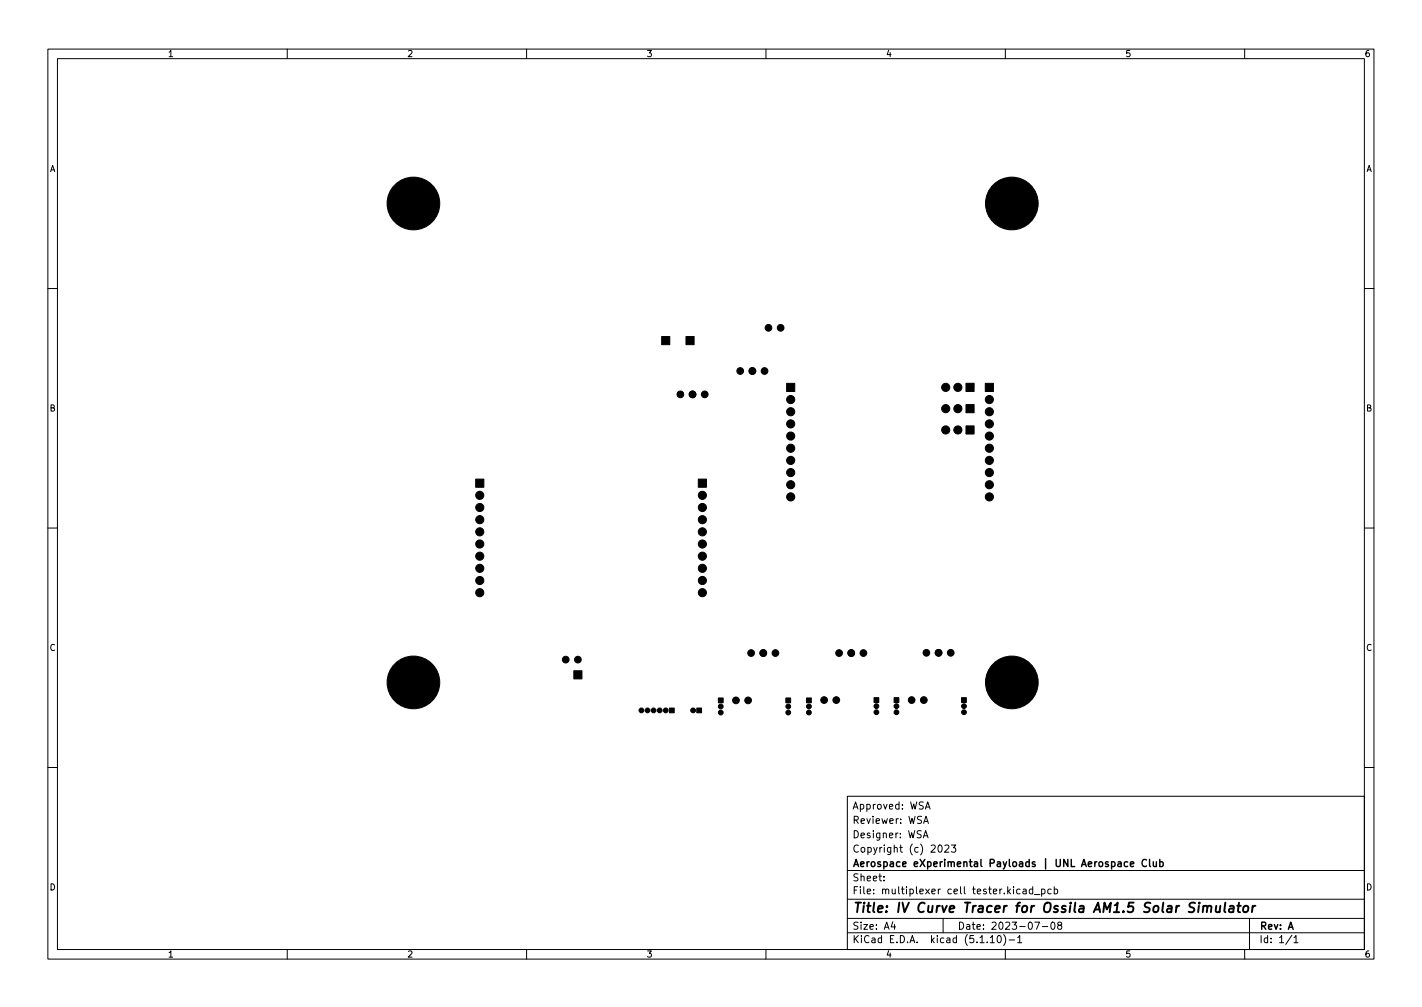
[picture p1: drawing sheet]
<svg xmlns="http://www.w3.org/2000/svg" width="297mm" height="210mm" viewBox="0 0 297 210" stroke-linecap="round" stroke-linejoin="round" font-family="sans-serif">
<defs><g id="words">
<text font-size="2.8" x="178" y="190.6">Title: IV Curve Tracer for Ossila AM1.5 Solar Simulator</text>
<g font-size="2.1">
<text x="178" y="172">Reviewer: WSA</text>
<text x="178" y="169">Approved: WSA</text>
<text x="178" y="178">Copyright (c) 2023</text>
<text x="178" y="175">Designer: WSA</text>
<text x="178" y="184">Sheet:</text>
<text x="178" y="181">Aerospace eXperimental Payloads | UNL Aerospace Club</text>
<text x="178" y="186.7">File: multiplexer cell tester.kicad_pcb</text>
<text x="178" y="196.9">KiCad E.D.A. kicad (5.1.10)-1</text>
<text x="178" y="194.1">Size: A4</text>
<text x="200" y="194.1">Date: 2023-07-08</text>
<text x="263" y="194.1">Rev: A</text>
<text x="263" y="196.9">Id: 1/1</text>
</g>
<g font-size="1.8">
<text x="35" y="11.9">1</text>
<text x="85" y="11.9">2</text>
<text x="135" y="11.9">3</text>
<text x="185" y="11.9">4</text>
<text x="235" y="11.9">5</text>
<text x="285" y="11.9">6</text>
<text x="10.3" y="35.9">A</text>
<text x="285.3" y="35.9">A</text>
<text x="10.3" y="85.9">B</text>
<text x="285.3" y="85.9">B</text>
<text x="10.3" y="135.9">C</text>
<text x="285.3" y="135.9">C</text>
<text x="10.3" y="185.9">D</text>
<text x="285.3" y="185.9">D</text>
<text x="35" y="199.9">1</text>
<text x="85" y="199.9">2</text>
<text x="135" y="199.9">3</text>
<text x="185" y="199.9">4</text>
<text x="235" y="199.9">5</text>
<text x="285" y="199.9">6</text>
</g>
</g></defs>
<g fill="none" stroke="#000" stroke-width=".21">
<path d="M10 10.2h277v190.1h-277zM12 12.2h273v186.1h-273zM60 10.2v2M110 10.2v2M160 10.2v2M210 10.2v2M260 10.2v2M10 60.2h2M285 60.2h2M10 110.2h2M285 110.2h2M10 160.2h2"/>
<path d="M177 166.3h108v32h-108zM192.9 174.9l.5-1.5 .5 1.5M192.9 171.9l.5-1.5 .5 1.5M193 174.5h.7M193.1 171.5h.7M193.3 168.9l.5-1.5 .5 1.5M193.4 168.5h.7M196.1 176.6l.2-.2a.8 .8 0 0 1 .5 .8 .8 .8 0 0 1-.5 .7l-.2-.1-.2-.4zM197.4 176.6l.5-.2 .3 .5-.9 1h.9M198.7 176.4h.9l-.5 .6 .5 .1v.7l-.2 .1-.7-.1M285 160.2h2M60 198.3v2"/>
<path d="M110 198.3v2M160 198.3v2M177 194.8h108M177 191.8h108M177 187.8h108M177 181.8h108M184.6 183.8v.1M184.6 183v.1M186.5 192.5l-.4 1h1M186.9 193v1M197 191.8v3M206.9 195.8l.4-.5v1.5"/>
<path d="M206.9 196.8h.8M208.5 195.4l.1-.1a.8 .8 0 0 1 .6 .8 .8 .8 0 0 1-.6 .7 1 1 0 0 1-.1-1.4zM209.6 195.1a1.72 1.72 0 0 1 0 2.3M210 198.3v2M210.8 196.3h1.1M212.6 195.8l.4-.5v1.5M212.6 196.8h.8M213.1 185.7l-.5-.1-.2 .3 .1 .7h.6M213.7 185.7h.6l.1 .9M214.4 186l-.5 .1-.3 .2 .3 .3h.5M215.7 185.7l-.4-.1-.3 .3 .1 .7h.6M215.7 185.1v1.5"/>
<path d="M216.1 186.8h1.1M216.1 192.5h1l-.6 1.5M217.6 185.7l.4-.1 .3 .3-.2 .7h-.5M217.6 185.6v1.5M217.7 193.5h1.2M219.6 185.7l-.5-.1-.2 .3 .1 .7h.6M219.6 192.7l.3-.2a.8 .8 0 0 1 .5 .8 .8 .8 0 0 1-.5 .7l-.3-.1-.1-.4zM220.2 185.7l.4-.1 .3 .3-.1 .7h-.6M220.2 185.1v1.5M221.2 193.2l-.3-.3 .1-.2 .2-.2 .4 .1 .2 .2-.1 .2-.6 .2-.2 .3 .1 .4 .2 .1h.3l.3-.3-.1-.4-.2-.1M260 198.3v2M261 191.8v6.5"/>
<path d="M269.9 195.3l-1.3 1.9M270.3 195.8l.4-.5v1.5M270.3 196.8h.8"/>
</g>
<g fill="none" stroke="#000" stroke-width=".4">
<path d="M251.4 189.3l.3-.2 .4 .1v1.3M251.4 189.1l-.2 1.4M252.2 189.4a.5 .5 0 0 1 .8-.2l-.1 1.3M254.1 189.1l-.1 1.3 .5 .1 .3-.2M254.9 189.1l-.2 1.4M256 188.5l-.3 1.7 .3 .3M256.9 189.2h.8l-.1 1.3M257.7 189.6l-.7 .1a.4 .4 0 0 0-.3 .3 .4 .4 0 0 0 .2 .5l.7-.1M258.4 189.1h.8M258.8 188.5l-.2 1.7 .1 .2 .3 .1M259.8 189.3l.2-.1a.5 .5 0 0 1 .8 .3l-.1 .6-.2 .3a.5 .5 0 0 1-.8-.3zM261.7 189.1l-.2 1.4"/>
<path d="M262.2 189.1l-.3 .1-.3 .3"/>
</g>
<path d="M239.5 179.6a.71 .71 0 0 0-1 .5 .71 .71 0 0 0 .7 .8l.3-.1M240.1 179.4v1.3l.2 .2M240.9 179.9l.1 1h.3l.3-.1M241.6 179.9v1M242.3 179.4v1.5M235.6 180l-.5-.1-.3 .3 .2 .7h.6M236.1 180.4l.7-.1v-.3l-.5-.1-.2 .2 .1 .8h.6M242.3 180l.4-.1 .3 .3-.2 .7h-.5" fill="none" stroke="#000" stroke-width=".3"/>
<g fill="#000" stroke="#000" stroke-width=".21">
<path d="M138.2 70.3h1.7v1.7h-1.7zM143.3 70.3h1.7v1.7h-1.7zM164.3 80h1.7v1.7h-1.7zM201.8 80h1.7v1.7h-1.7zM201.8 84.5h1.7v1.7h-1.7zM201.8 88.9h1.7v1.7h-1.7zM205.8 80h1.7v1.7h-1.7zM99.4 100h1.7v1.7h-1.7zM145.9 100h1.7v1.7h-1.7zM119.9 140.1h1.7v1.7h-1.7zM139.8 147.8h1v1h-1zM145.6 147.8h.9v1h-.9z"/>
<path d="M150.1 145.7h1v1h-1zM164.2 145.7h1v1h-1zM168.5 145.7h1v1h-1zM182.6 145.7h1v1h-1zM186.8 145.7h1v1h-1zM200.9 145.7h1v1h-1z"/>
<circle cx="86.4" cy="42.5" r="5.5"/>
<circle cx="211.4" cy="42.5" r="5.5"/>
<circle cx="154.6" cy="77.5" r=".7"/>
<circle cx="157.2" cy="77.5" r=".7"/>
<circle cx="159.7" cy="77.5" r=".7"/>
<circle cx="160.5" cy="68.4" r=".7"/>
<circle cx="163.1" cy="68.4" r=".7"/>
<circle cx="142.1" cy="82.3" r=".7"/>
<circle cx="144.7" cy="82.3" r=".7"/>
<circle cx="147.2" cy="82.3" r=".7"/>
<circle cx="165.2" cy="86" r=".85"/>
<circle cx="165.2" cy="91" r=".85"/>
<circle cx="165.2" cy="96.1" r=".85"/>
<circle cx="165.2" cy="93.6" r=".85"/>
<circle cx="165.2" cy="83.4" r=".85"/>
<circle cx="165.2" cy="88.5" r=".85"/>
<circle cx="165.2" cy="98.7" r=".85"/>
<circle cx="197.5" cy="85.3" r=".85"/>
<circle cx="197.5" cy="89.8" r=".85"/>
<circle cx="197.5" cy="80.9" r=".85"/>
<circle cx="200.1" cy="89.8" r=".85"/>
<circle cx="200.1" cy="85.3" r=".85"/>
<circle cx="200.1" cy="80.9" r=".85"/>
<circle cx="206.7" cy="91" r=".85"/>
<circle cx="206.7" cy="96.1" r=".85"/>
<circle cx="206.7" cy="93.6" r=".85"/>
<circle cx="206.7" cy="88.5" r=".85"/>
<circle cx="206.7" cy="98.7" r=".85"/>
<circle cx="206.7" cy="83.4" r=".85"/>
<circle cx="206.7" cy="86" r=".85"/>
<circle cx="100.2" cy="116.1" r=".85"/>
<circle cx="100.2" cy="113.6" r=".85"/>
<circle cx="100.2" cy="118.7" r=".85"/>
<circle cx="100.2" cy="106" r=".85"/>
<circle cx="100.2" cy="111" r=".85"/>
<circle cx="100.2" cy="108.5" r=".85"/>
<circle cx="100.2" cy="103.4" r=".85"/>
<circle cx="146.7" cy="106" r=".85"/>
<circle cx="146.7" cy="116.1" r=".85"/>
<circle cx="146.7" cy="111" r=".85"/>
<circle cx="146.7" cy="108.5" r=".85"/>
<circle cx="146.7" cy="103.4" r=".85"/>
<circle cx="146.7" cy="118.7" r=".85"/>
<circle cx="146.7" cy="113.6" r=".85"/>
<circle cx="165.2" cy="103.7" r=".85"/>
<circle cx="165.2" cy="101.2" r=".85"/>
<circle cx="206.7" cy="103.7" r=".85"/>
<circle cx="206.7" cy="101.2" r=".85"/>
<circle cx="100.2" cy="123.7" r=".85"/>
<circle cx="100.2" cy="121.2" r=".85"/>
<circle cx="118.2" cy="137.7" r=".7"/>
<circle cx="120.7" cy="137.7" r=".7"/>
<circle cx="146.7" cy="123.7" r=".85"/>
<circle cx="146.7" cy="121.2" r=".85"/>
<circle cx="156.9" cy="136.4" r=".7"/>
<circle cx="159.4" cy="136.4" r=".7"/>
<circle cx="162" cy="136.4" r=".7"/>
<circle cx="175.3" cy="136.4" r=".7"/>
<circle cx="177.8" cy="136.4" r=".7"/>
<circle cx="180.4" cy="136.4" r=".7"/>
<circle cx="193.5" cy="136.3" r=".7"/>
<circle cx="196.1" cy="136.3" r=".7"/>
<circle cx="198.6" cy="136.3" r=".7"/>
<circle cx="86.4" cy="142.5" r="5.5"/>
<circle cx="134" cy="148.3" r=".5"/>
<circle cx="135.3" cy="148.3" r=".5"/>
<circle cx="136.5" cy="148.3" r=".5"/>
<circle cx="137.8" cy="148.3" r=".5"/>
<circle cx="139.1" cy="148.3" r=".5"/>
<circle cx="144.8" cy="148.3" r=".5"/>
<circle cx="150.6" cy="148.8" r=".5"/>
<circle cx="150.6" cy="147.5" r=".5"/>
<circle cx="153.7" cy="146.2" r=".7"/>
<circle cx="156.3" cy="146.2" r=".7"/>
<circle cx="164.7" cy="148.8" r=".5"/>
<circle cx="164.7" cy="147.5" r=".5"/>
<circle cx="169" cy="148.8" r=".5"/>
<circle cx="169" cy="147.5" r=".5"/>
<circle cx="172.1" cy="146.2" r=".7"/>
<circle cx="174.7" cy="146.2" r=".7"/>
<circle cx="183.1" cy="147.4" r=".5"/>
<circle cx="183.1" cy="148.7" r=".5"/>
<circle cx="187.3" cy="148.7" r=".5"/>
<circle cx="187.3" cy="147.4" r=".5"/>
<circle cx="190.4" cy="146.2" r=".7"/>
<circle cx="193" cy="146.2" r=".7"/>
<circle cx="201.4" cy="148.7" r=".5"/>
<circle cx="201.4" cy="147.4" r=".5"/>
<circle cx="211.4" cy="142.5" r="5.5"/>
</g>
<use href="#words"/>
</svg>
